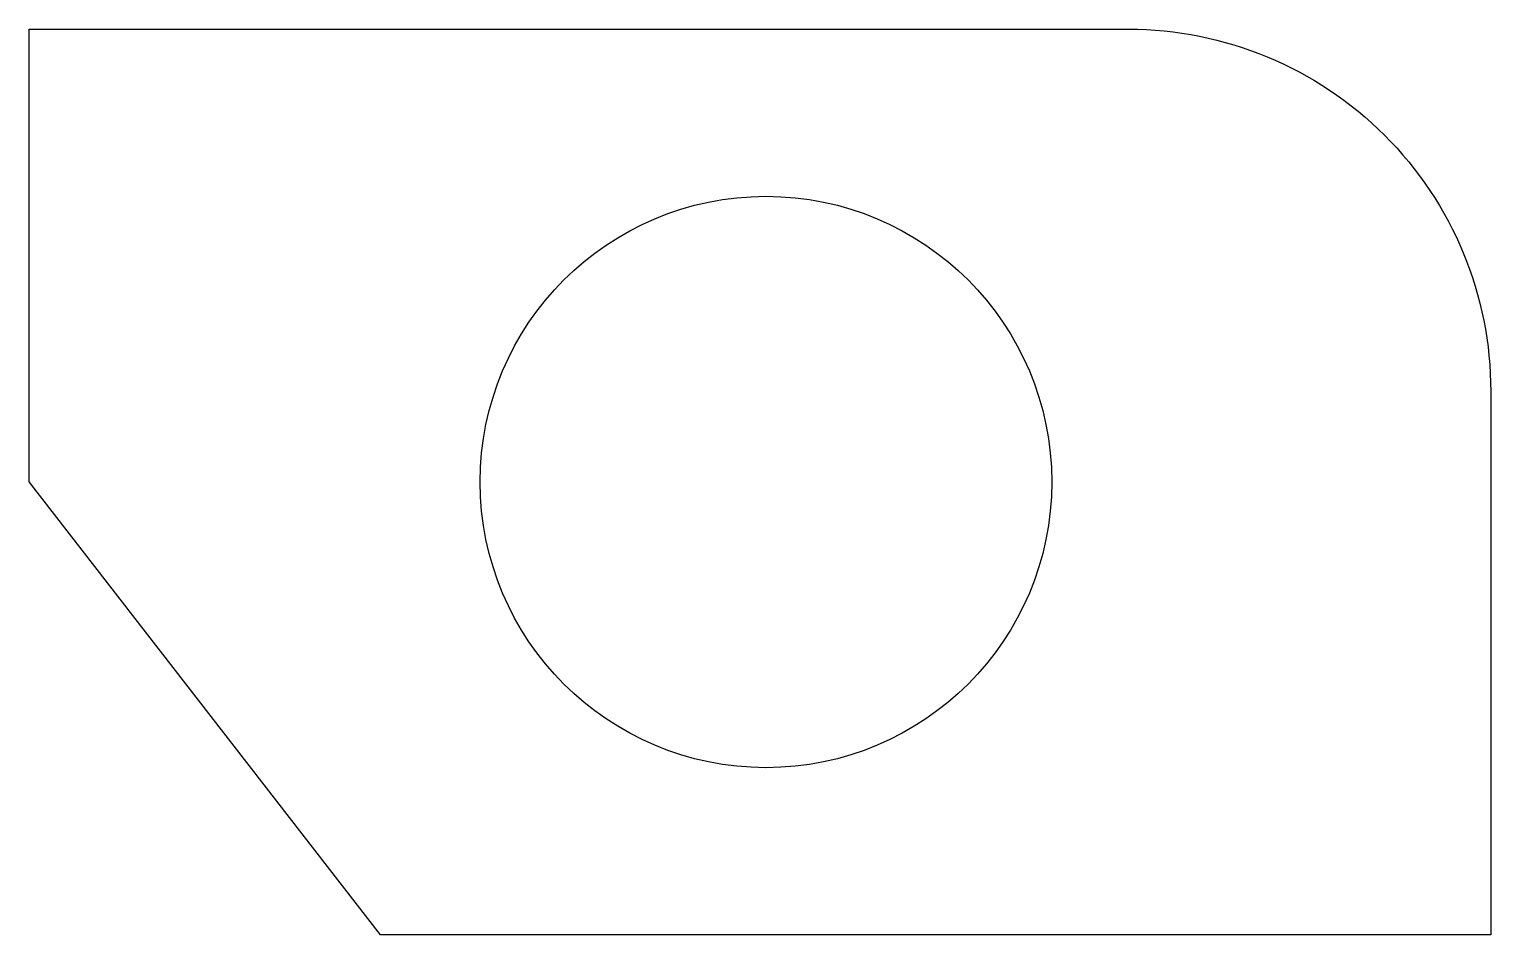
# Model space of a CAD drawing. Header units: millimetres. Extents: x 111.6 to 192.2, y 99.7 to 149.7.
import ezdxf

# ---------------------------------------------------------------- set-up
doc = ezdxf.new("R2010")
doc.units = ezdxf.units.MM

msp = doc.modelspace()

# ---------------------------------------------------------------- linework, layer by layer
msp.add_lwpolyline([(111.566, 149.673), (172.226, 149.673, -0.414214), (192.226, 129.673), (192.226, 99.673), (130.953, 99.673), (111.566, 124.673)], format="xyb", close=True)
msp.add_circle((152.226, 124.673), 15.774)

doc.saveas('drawing.dxf')
